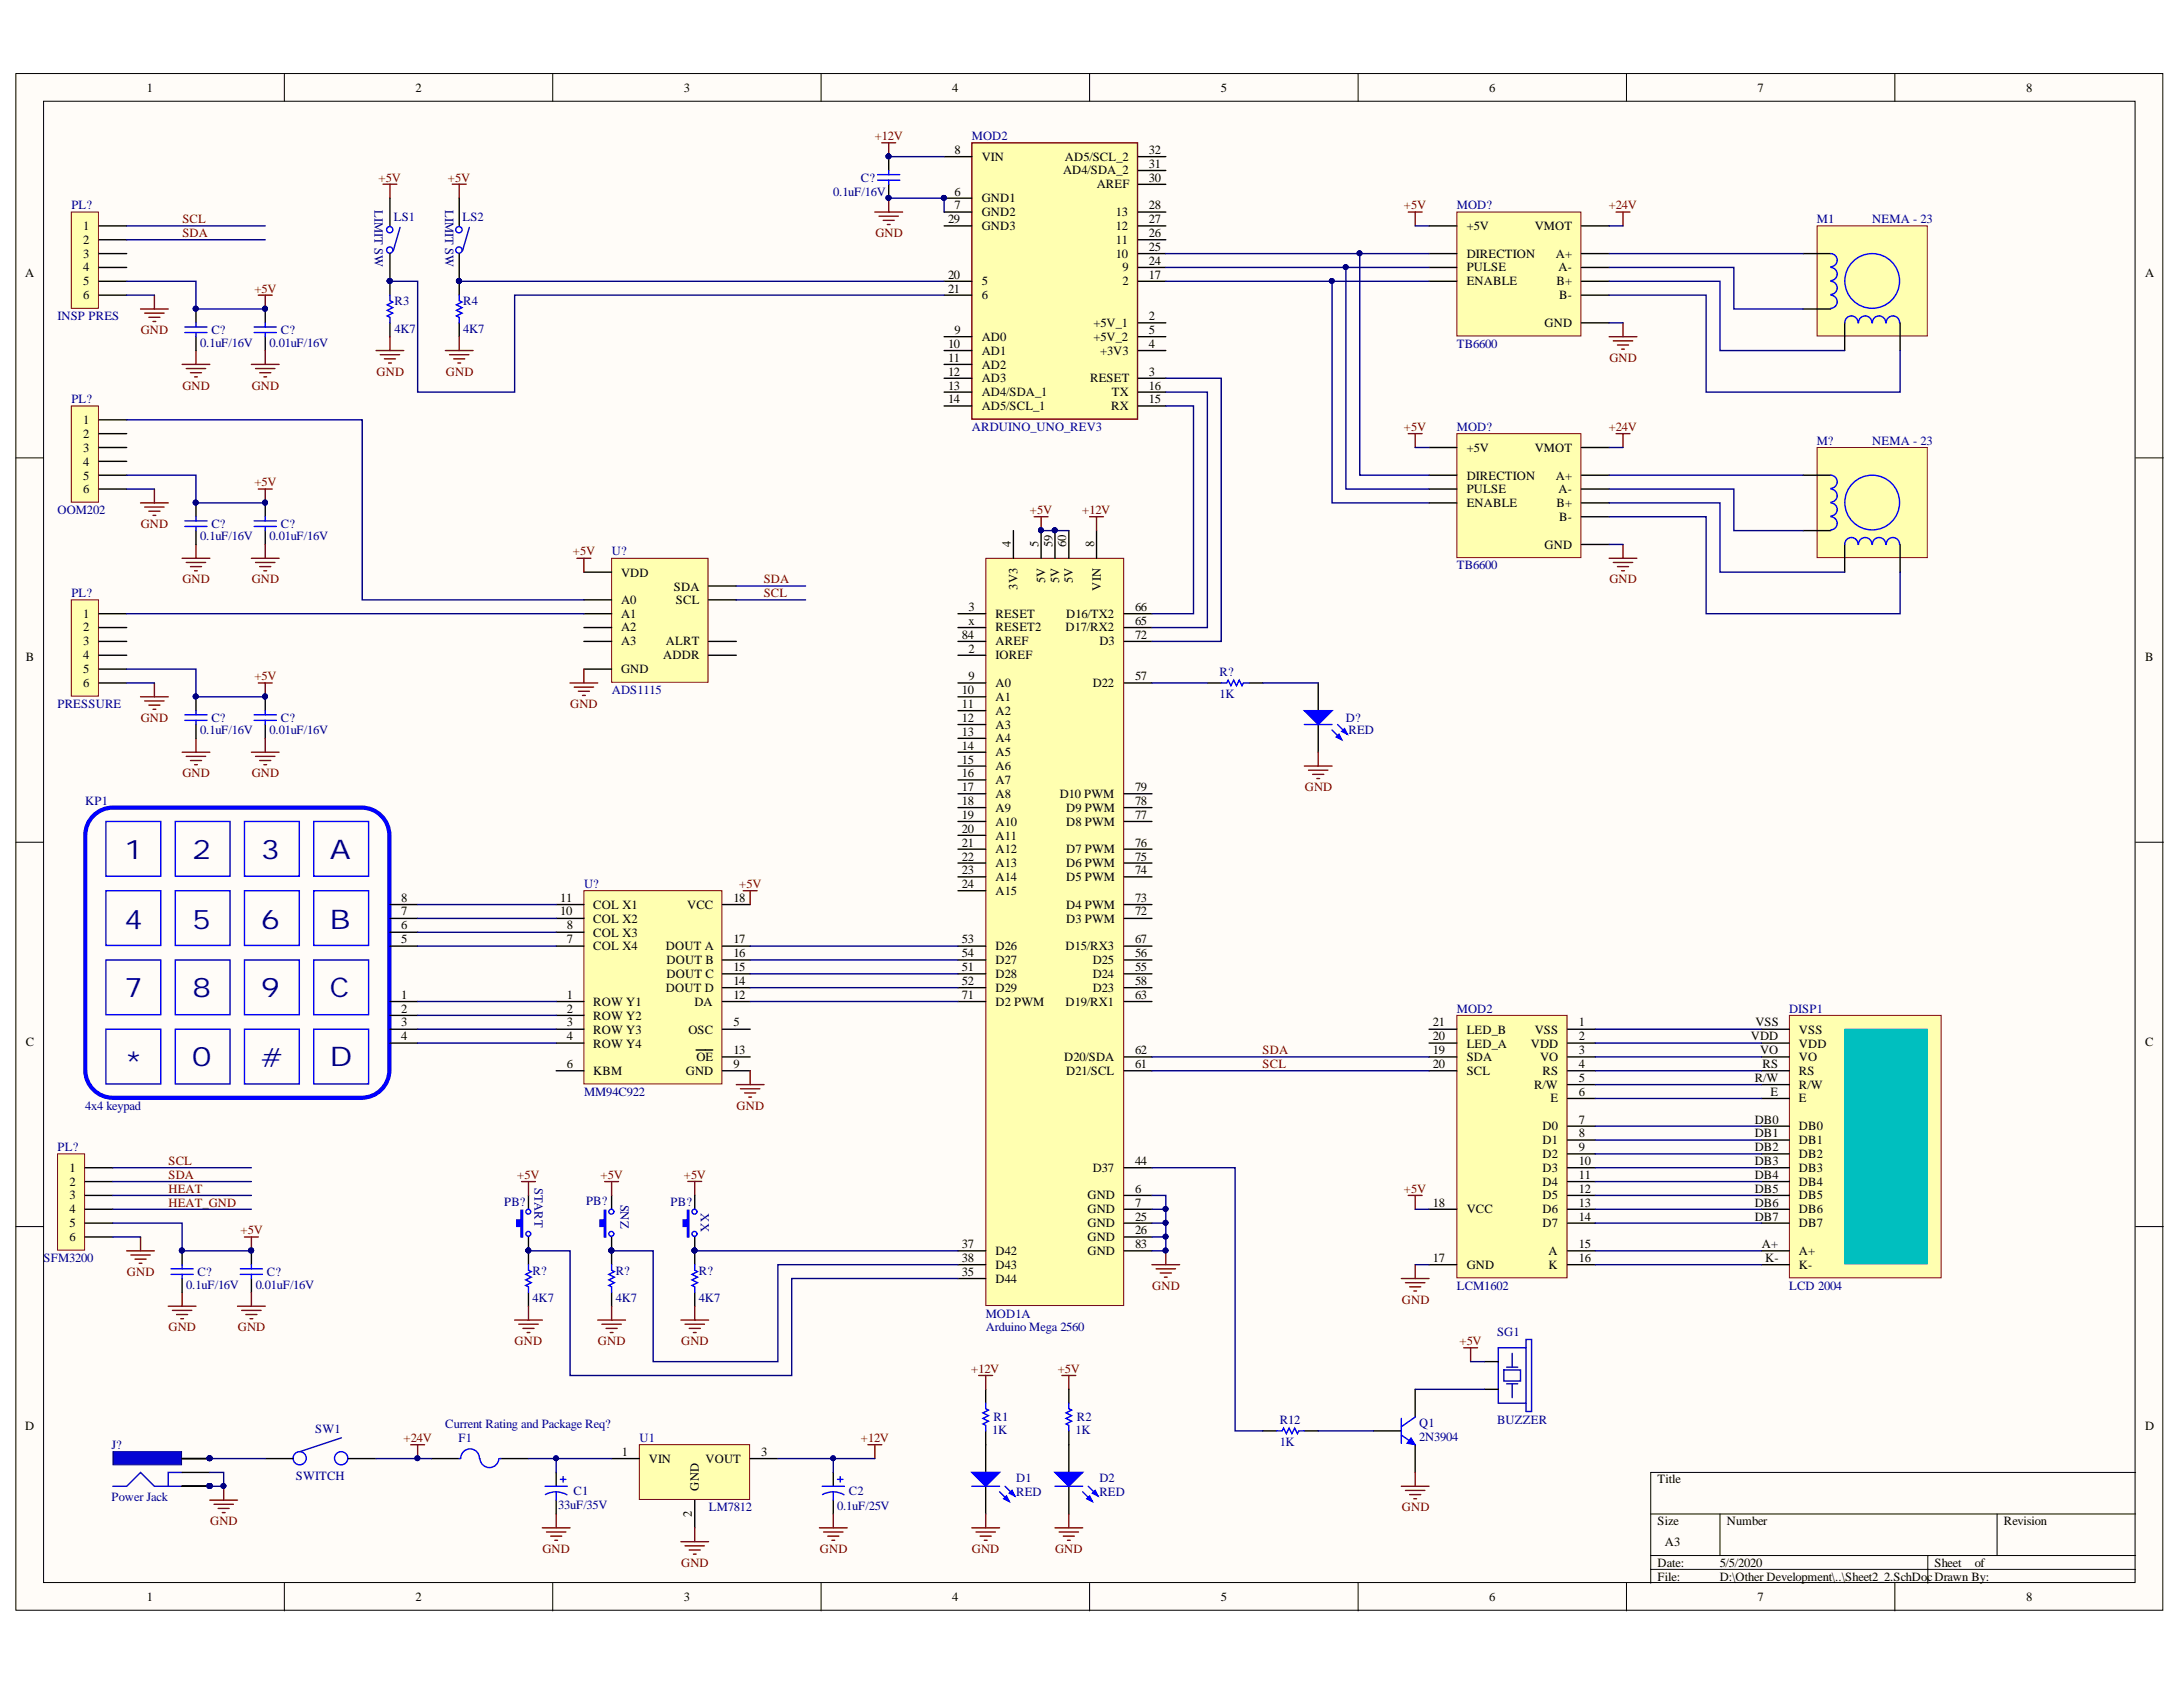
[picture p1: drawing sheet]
<svg xmlns="http://www.w3.org/2000/svg" width="279mm" height="216mm" viewBox="0 0 279 216" stroke-linecap="round" stroke-linejoin="round" font-family="sans-serif">
<defs><g id="words">
<g font-size="3.5" fill="#000080">
<text x="15.9" y="109.9">1</text>
<text x="24.6" y="109.9">2</text>
<text x="33.4" y="109.9">3</text>
<text x="42.2" y="109.9">A</text>
<text x="15.9" y="118.9">4</text>
<text x="24.6" y="118.9">5</text>
<text x="33.4" y="118.9">6</text>
<text x="42.2" y="118.9">B</text>
<text x="15.9" y="127.6">7</text>
<text x="24.6" y="127.6">8</text>
<text x="33.4" y="127.6">9</text>
<text x="42.2" y="127.6">C</text>
<text x="15.9" y="137">*</text>
<text x="24.6" y="136.4">0</text>
<text x="33.4" y="136.5">#</text>
<text x="42.2" y="136.4">D</text>
</g>
<g font-size="1.6">
<text x="18.8" y="11.8">1</text>
<text x="53.2" y="11.8">2</text>
<text x="87.5" y="11.8">3</text>
<text x="121.8" y="11.8">4</text>
<text x="156.3" y="11.8">5</text>
<text x="190.6" y="11.8">6</text>
<text x="224.9" y="11.8">7</text>
<text x="259.3" y="11.8">8</text>
<text x="122.2" y="19.7">8</text>
<text x="125.7" y="20.5">VIN</text>
<text x="136.1" y="22.3">AD4/SDA_2</text>
<text x="136.3" y="20.5">AD5/SCL_2</text>
<text x="147" y="19.7">32</text>
<text x="147" y="21.5">31</text>
<text x="147" y="23.3">30</text>
<text x="10.7" y="29.4">1</text>
<text x="121.3" y="28.6">29</text>
<text x="122.2" y="25">6</text>
<text x="122.2" y="26.8">7</text>
<text x="125.7" y="25.9">GND1</text>
<text x="125.7" y="27.6">GND2</text>
<text x="125.7" y="29.4">GND3</text>
<text x="140.4" y="24.1">AREF</text>
<text x="142.8" y="27.6">13</text>
<text x="142.8" y="29.4">12</text>
<text x="147" y="26.8">28</text>
<text x="147" y="28.6">27</text>
<text x="187.7" y="29.4">+5V</text>
<text x="196.4" y="29.4">VMOT</text>
<text x="3.2" y="35.4">A</text>
<text x="10.7" y="31.2">2</text>
<text x="10.7" y="33">3</text>
<text x="10.7" y="34.7">4</text>
<text x="121.3" y="35.7">20</text>
<text x="142.8" y="31.2">11</text>
<text x="142.8" y="33">10</text>
<text x="143.7" y="34.7">9</text>
<text x="147" y="30.4">26</text>
<text x="147" y="32.1">25</text>
<text x="147" y="33.9">24</text>
<text x="147" y="35.7">17</text>
<text x="187.7" y="33">DIRECTION</text>
<text x="187.7" y="34.7">PULSE</text>
<text x="199.1" y="33">A+</text>
<text x="199.5" y="34.7">A-</text>
<text x="274.6" y="35.4">A</text>
<text x="10.7" y="36.5">5</text>
<text x="10.7" y="38.3">6</text>
<text x="121.3" y="37.5">21</text>
<text x="125.7" y="38.3">6</text>
<text x="125.7" y="36.5">5</text>
<text x="139.9" y="41.8">+5V_1</text>
<text x="143.7" y="36.5">2</text>
<text x="147" y="41">2</text>
<text x="187.7" y="36.5">ENABLE</text>
<text x="197.7" y="41.8">GND</text>
<text x="199.2" y="36.5">B+</text>
<text x="199.6" y="38.3">B-</text>
<text x="121.3" y="44.6">10</text>
<text x="121.3" y="46.3">11</text>
<text x="122.2" y="42.8">9</text>
<text x="125.7" y="43.6">AD0</text>
<text x="125.7" y="45.4">AD1</text>
<text x="125.7" y="47.2">AD2</text>
<text x="139.9" y="43.6">+5V_2</text>
<text x="140.8" y="45.4">+3V3</text>
<text x="147" y="44.6">4</text>
<text x="147" y="42.8">5</text>
<text x="121.3" y="48.1">12</text>
<text x="121.3" y="49.9">13</text>
<text x="121.3" y="51.6">14</text>
<text x="125.7" y="48.9">AD3</text>
<text x="125.7" y="50.7">AD4/SDA_1</text>
<text x="125.7" y="52.5">AD5/SCL_1</text>
<text x="139.5" y="48.9">RESET</text>
<text x="142.2" y="52.5">RX</text>
<text x="142.3" y="50.7">TX</text>
<text x="147" y="48.1">3</text>
<text x="147" y="49.9">16</text>
<text x="147" y="51.6">15</text>
<text x="10.7" y="54.3">1</text>
<text x="10.7" y="56">2</text>
<text x="10.7" y="57.8">3</text>
<text x="10.7" y="59.6">4</text>
<text x="187.7" y="57.8">+5V</text>
<text x="196.4" y="57.8">VMOT</text>
<text x="10.7" y="61.4">5</text>
<text x="10.7" y="63.1">6</text>
<text x="187.7" y="61.4">DIRECTION</text>
<text x="187.7" y="63.1">PULSE</text>
<text x="187.7" y="64.9">ENABLE</text>
<text x="199.1" y="61.4">A+</text>
<text x="199.2" y="64.9">B+</text>
<text x="199.5" y="63.1">A-</text>
<text x="129.4" y="70" transform="rotate(-90 129.4 70)">4</text>
<text x="132.9" y="70" transform="rotate(-90 132.9 70)">5</text>
<text x="134.7" y="70" transform="rotate(-90 134.7 70)">59</text>
<text x="136.5" y="70" transform="rotate(-90 136.5 70)">60</text>
<text x="140" y="70" transform="rotate(-90 140 70)">8</text>
<text x="197.7" y="70.2">GND</text>
<text x="199.6" y="66.7">B-</text>
<text x="79.5" y="77.3">A0</text>
<text x="79.5" y="73.8">VDD</text>
<text x="86.2" y="75.6">SDA</text>
<text x="86.5" y="77.3">SCL</text>
<text x="130.2" y="75.5" transform="rotate(-90 130.2 75.5)">3V3</text>
<text x="133.8" y="74.6" transform="rotate(-90 133.8 74.6)">5V</text>
<text x="135.5" y="74.6" transform="rotate(-90 135.5 74.6)">5V</text>
<text x="137.3" y="74.6" transform="rotate(-90 137.3 74.6)">5V</text>
<text x="140.9" y="75.6" transform="rotate(-90 140.9 75.6)">VIN</text>
<text x="10.7" y="79.1">1</text>
<text x="10.7" y="80.8">2</text>
<text x="10.7" y="82.6">3</text>
<text x="79.5" y="79.1">A1</text>
<text x="79.5" y="80.8">A2</text>
<text x="79.5" y="82.6">A3</text>
<text x="85.2" y="82.6">ALRT</text>
<text x="123.1" y="81.7">84</text>
<text x="124" y="78.2">3</text>
<text x="124" y="80">x</text>
<text x="124" y="83.5">2</text>
<text x="127.4" y="79.1">RESET</text>
<text x="127.4" y="80.8">RESET2</text>
<text x="127.4" y="82.6">AREF</text>
<text x="136.4" y="80.8">D17/RX2</text>
<text x="136.5" y="79.1">D16/TX2</text>
<text x="140.7" y="82.6">D3</text>
<text x="145.3" y="80">65</text>
<text x="145.3" y="78.2">66</text>
<text x="145.3" y="81.7">72</text>
<text x="3.3" y="84.6">B</text>
<text x="10.7" y="84.4">4</text>
<text x="10.7" y="86.1">5</text>
<text x="10.7" y="87.9">6</text>
<text x="79.5" y="86.1">GND</text>
<text x="84.9" y="84.4">ADDR</text>
<text x="123.1" y="88.8">10</text>
<text x="124" y="87.1">9</text>
<text x="127.4" y="84.4">IOREF</text>
<text x="127.4" y="87.9">A0</text>
<text x="127.4" y="89.7">A1</text>
<text x="139.9" y="87.9">D22</text>
<text x="145.3" y="87.1">57</text>
<text x="274.6" y="84.6">B</text>
<text x="123.1" y="90.6">11</text>
<text x="123.1" y="92.4">12</text>
<text x="123.1" y="94.2">13</text>
<text x="123.1" y="95.9">14</text>
<text x="127.4" y="91.5">A2</text>
<text x="127.4" y="93.2">A3</text>
<text x="127.4" y="95">A4</text>
<text x="123.1" y="97.7">15</text>
<text x="123.1" y="99.5">16</text>
<text x="123.1" y="101.3">17</text>
<text x="127.4" y="96.8">A5</text>
<text x="127.4" y="98.6">A6</text>
<text x="127.4" y="100.3">A7</text>
<text x="145.3" y="101.3">79</text>
<text x="123.1" y="103">18</text>
<text x="123.1" y="104.8">19</text>
<text x="123.1" y="106.6">20</text>
<text x="127.4" y="102.1">A8</text>
<text x="127.4" y="103.9">A9</text>
<text x="127.4" y="105.7">A10</text>
<text x="127.4" y="107.4">A11</text>
<text x="135.6" y="102.1">D10 PWM</text>
<text x="136.5" y="103.9">D9 PWM</text>
<text x="136.5" y="105.7">D8 PWM</text>
<text x="145.3" y="103">78</text>
<text x="145.3" y="104.8">77</text>
<text x="123.1" y="108.4">21</text>
<text x="123.1" y="110.1">22</text>
<text x="123.1" y="111.8">23</text>
<text x="123.1" y="113.6">24</text>
<text x="127.4" y="109.2">A12</text>
<text x="127.4" y="111">A13</text>
<text x="127.4" y="112.8">A14</text>
<text x="136.5" y="112.8">D5 PWM</text>
<text x="136.5" y="111">D6 PWM</text>
<text x="136.5" y="109.2">D7 PWM</text>
<text x="145.3" y="111.8">74</text>
<text x="145.3" y="110.1">75</text>
<text x="145.3" y="108.4">76</text>
<text x="51.3" y="115.4">8</text>
<text x="51.3" y="117.2">7</text>
<text x="51.3" y="118.9">6</text>
<text x="71.7" y="117.2">10</text>
<text x="71.7" y="115.4">11</text>
<text x="72.6" y="118.9">8</text>
<text x="75.9" y="119.9">COL X3</text>
<text x="75.9" y="118.1">COL X2</text>
<text x="75.9" y="116.3">COL X1</text>
<text x="87.9" y="116.3">VCC</text>
<text x="93.9" y="115.4">18</text>
<text x="127.4" y="114.5">A15</text>
<text x="136.5" y="118.1">D3 PWM</text>
<text x="136.5" y="116.3">D4 PWM</text>
<text x="145.3" y="117.2">72</text>
<text x="145.3" y="115.4">73</text>
<text x="51.3" y="120.7">5</text>
<text x="72.6" y="120.7">7</text>
<text x="75.9" y="121.6">COL X4</text>
<text x="85.2" y="121.6">DOUT A</text>
<text x="85.3" y="125.2">DOUT C</text>
<text x="85.3" y="123.4">DOUT B</text>
<text x="93.9" y="124.3">15</text>
<text x="93.9" y="122.5">16</text>
<text x="93.9" y="120.7">17</text>
<text x="123.1" y="120.7">53</text>
<text x="123.1" y="122.5">54</text>
<text x="123.1" y="124.3">51</text>
<text x="127.4" y="121.6">D26</text>
<text x="127.4" y="123.4">D27</text>
<text x="127.4" y="125.2">D28</text>
<text x="136.4" y="121.6">D15/RX3</text>
<text x="139.9" y="125.2">D24</text>
<text x="139.9" y="123.4">D25</text>
<text x="145.3" y="120.7">67</text>
<text x="145.3" y="124.3">55</text>
<text x="145.3" y="122.5">56</text>
<text x="51.3" y="127.8">1</text>
<text x="51.3" y="129.6">2</text>
<text x="51.3" y="131.4">3</text>
<text x="72.6" y="127.8">1</text>
<text x="72.6" y="129.6">2</text>
<text x="72.6" y="131.4">3</text>
<text x="75.9" y="128.7">ROW Y1</text>
<text x="75.9" y="130.5">ROW Y2</text>
<text x="85.2" y="127">DOUT D</text>
<text x="88.9" y="128.7">DA</text>
<text x="93.9" y="131.4">5</text>
<text x="93.9" y="127.8">12</text>
<text x="93.9" y="126">14</text>
<text x="123.1" y="127.8">71</text>
<text x="123.1" y="126">52</text>
<text x="127.4" y="128.7">D2 PWM</text>
<text x="127.4" y="127">D29</text>
<text x="136.4" y="128.7">D19/RX1</text>
<text x="139.9" y="127">D23</text>
<text x="145.3" y="127.8">63</text>
<text x="145.3" y="126">58</text>
<text x="183.4" y="131.4">21</text>
<text x="202.1" y="131.4">1</text>
<text x="224.7" y="131.4">VSS</text>
<text x="3.3" y="133.8">C</text>
<text x="51.3" y="133.1">4</text>
<text x="72.6" y="133.1">4</text>
<text x="72.6" y="136.7">6</text>
<text x="75.9" y="132.3">ROW Y3</text>
<text x="75.9" y="134.1">ROW Y4</text>
<text x="75.9" y="137.6">KBM</text>
<text x="87.8" y="137.6">GND</text>
<text x="88.1" y="132.3">OSC</text>
<text x="89.1" y="135.8">OE</text>
<text x="93.9" y="136.7">9</text>
<text x="93.9" y="134.9">13</text>
<text x="136.2" y="135.8">D20/SDA</text>
<text x="136.5" y="137.6">D21/SCL</text>
<text x="145.3" y="134.9">62</text>
<text x="145.3" y="136.7">61</text>
<text x="183.4" y="136.7">20</text>
<text x="183.4" y="134.9">19</text>
<text x="183.4" y="133.1">20</text>
<text x="187.7" y="137.6">SCL</text>
<text x="187.7" y="135.8">SDA</text>
<text x="187.7" y="134.1">LED_A</text>
<text x="187.7" y="132.3">LED_B</text>
<text x="195.9" y="134.1">VDD</text>
<text x="196.4" y="132.3">VSS</text>
<text x="197.1" y="135.8">VO</text>
<text x="197.4" y="137.6">RS</text>
<text x="202.1" y="133.1">2</text>
<text x="202.1" y="134.9">3</text>
<text x="202.1" y="136.7">4</text>
<text x="224.1" y="133.1">VDD</text>
<text x="225.3" y="134.9">VO</text>
<text x="225.6" y="136.7">RS</text>
<text x="230.3" y="132.3">VSS</text>
<text x="230.3" y="134.1">VDD</text>
<text x="230.3" y="135.8">VO</text>
<text x="230.3" y="137.6">RS</text>
<text x="274.6" y="133.8">C</text>
<text x="196.3" y="139.4">R/W</text>
<text x="198.5" y="141.1">E</text>
<text x="202.1" y="138.5">5</text>
<text x="202.1" y="140.2">6</text>
<text x="202.1" y="143.8">7</text>
<text x="224.6" y="138.5">R/W</text>
<text x="224.6" y="143.8">DB0</text>
<text x="226.6" y="140.2">E</text>
<text x="230.3" y="139.4">R/W</text>
<text x="230.3" y="141.1">E</text>
<text x="8.9" y="150">1</text>
<text x="139.9" y="150">D37</text>
<text x="145.3" y="149.1">44</text>
<text x="197.4" y="144.6">D0</text>
<text x="197.4" y="146.4">D1</text>
<text x="197.4" y="148.2">D2</text>
<text x="197.4" y="150">D3</text>
<text x="202.1" y="145.6">8</text>
<text x="202.1" y="147.3">9</text>
<text x="202.1" y="149.1">10</text>
<text x="224.6" y="145.6">DB1</text>
<text x="224.6" y="147.3">DB2</text>
<text x="224.6" y="149.1">DB3</text>
<text x="230.3" y="144.6">DB0</text>
<text x="230.3" y="146.4">DB1</text>
<text x="230.3" y="148.2">DB2</text>
<text x="230.3" y="150">DB3</text>
<text x="8.9" y="151.7">2</text>
<text x="8.9" y="153.5">3</text>
<text x="8.9" y="155.3">4</text>
<text x="139.2" y="155.3">GND</text>
<text x="139.2" y="153.5">GND</text>
<text x="145.3" y="154.4">7</text>
<text x="145.3" y="152.7">6</text>
<text x="183.4" y="154.4">18</text>
<text x="187.7" y="155.3">VCC</text>
<text x="197.4" y="151.7">D4</text>
<text x="197.4" y="153.5">D5</text>
<text x="197.4" y="155.3">D6</text>
<text x="202.1" y="150.9">11</text>
<text x="202.1" y="152.7">12</text>
<text x="202.1" y="154.4">13</text>
<text x="224.6" y="150.9">DB4</text>
<text x="224.6" y="152.7">DB5</text>
<text x="224.6" y="154.4">DB6</text>
<text x="230.3" y="151.7">DB4</text>
<text x="230.3" y="153.5">DB5</text>
<text x="230.3" y="155.3">DB6</text>
<text x="8.9" y="157.1">5</text>
<text x="8.9" y="158.8">6</text>
<text x="123.1" y="159.8">37</text>
<text x="123.1" y="161.5">38</text>
<text x="127.4" y="160.6">D42</text>
<text x="139.2" y="160.6">GND</text>
<text x="139.2" y="158.8">GND</text>
<text x="139.2" y="157.1">GND</text>
<text x="145.3" y="159.8">83</text>
<text x="145.3" y="158">26</text>
<text x="145.3" y="156.2">25</text>
<text x="183.4" y="161.5">17</text>
<text x="197.4" y="157.1">D7</text>
<text x="198.2" y="160.6">A</text>
<text x="202.1" y="156.2">14</text>
<text x="202.1" y="159.8">15</text>
<text x="202.1" y="161.5">16</text>
<text x="224.6" y="156.2">DB7</text>
<text x="225.5" y="159.8">A+</text>
<text x="225.9" y="161.5">K-</text>
<text x="230.3" y="157.1">DB7</text>
<text x="230.3" y="160.6">A+</text>
<text x="123.1" y="163.3">35</text>
<text x="127.4" y="162.4">D43</text>
<text x="127.4" y="164.2">D44</text>
<text x="187.7" y="162.4">GND</text>
<text x="198.2" y="162.4">K</text>
<text x="230.3" y="162.4">K-</text>
<text x="3.2" y="183">D</text>
<text x="274.6" y="183">D</text>
<text x="79.6" y="186.3">1</text>
<text x="83" y="187.2">VIN</text>
<text x="89.5" y="190.8" transform="rotate(-90 89.5 190.8)">GND</text>
<text x="90.3" y="187.2">VOUT</text>
<text x="97.4" y="186.3">3</text>
<text x="212.2" y="189.9">Title</text>
<text x="88.5" y="194.2" transform="rotate(-90 88.5 194.2)">2</text>
<text x="212.2" y="195.2">Size</text>
<text x="213.1" y="197.9">A3</text>
<text x="221" y="195.2">Number</text>
<text x="256.5" y="195.2">Revision</text>
<text x="212.2" y="200.5">Date:</text>
<text x="212.2" y="202.3">File:</text>
<text x="220.1" y="200.5">5/5/2020</text>
<text x="220.1" y="202.3">D:\Other Development\..\Sheet2_2.SchDocDrawn By:</text>
<text x="247.6" y="200.5">Sheet</text>
<text x="252.7" y="200.5">of</text>
<text x="18.8" y="204.9">1</text>
<text x="53.2" y="204.9">2</text>
<text x="87.5" y="204.9">3</text>
<text x="121.8" y="204.9">4</text>
<text x="156.3" y="204.9">5</text>
<text x="190.6" y="204.9">6</text>
<text x="224.9" y="204.9">7</text>
<text x="259.3" y="204.9">8</text>
</g>
<g font-size="1.6" fill="#800000">
<text x="112" y="17.9">+12V</text>
<text x="48.5" y="23.3">+5V</text>
<text x="57.3" y="23.3">+5V</text>
<text x="23.3" y="28.6">SCL</text>
<text x="179.7" y="26.8">+5V</text>
<text x="205.9" y="26.8">+24V</text>
<text x="23.3" y="30.4">SDA</text>
<text x="112" y="30.4">GND</text>
<text x="32.6" y="37.5">+5V</text>
<text x="18" y="42.8">GND</text>
<text x="206" y="46.3">GND</text>
<text x="23.3" y="49.9">GND</text>
<text x="32.2" y="49.9">GND</text>
<text x="48.2" y="48.1">GND</text>
<text x="57.1" y="48.1">GND</text>
<text x="179.7" y="55.1">+5V</text>
<text x="205.9" y="55.1">+24V</text>
<text x="32.6" y="62.2">+5V</text>
<text x="131.8" y="65.8">+5V</text>
<text x="138.5" y="65.8">+12V</text>
<text x="18" y="67.5">GND</text>
<text x="73.3" y="71.1">+5V</text>
<text x="23.3" y="74.6">GND</text>
<text x="32.2" y="74.6">GND</text>
<text x="97.7" y="76.4">SCL</text>
<text x="97.7" y="74.6">SDA</text>
<text x="206" y="74.6">GND</text>
<text x="32.6" y="87.1">+5V</text>
<text x="18" y="92.4">GND</text>
<text x="73" y="90.6">GND</text>
<text x="23.3" y="99.5">GND</text>
<text x="32.2" y="99.5">GND</text>
<text x="167" y="101.3">GND</text>
<text x="94.6" y="113.6">+5V</text>
<text x="161.6" y="136.7">SCL</text>
<text x="161.6" y="134.9">SDA</text>
<text x="94.3" y="142">GND</text>
<text x="21.6" y="149.1">SCL</text>
<text x="21.6" y="150.9">SDA</text>
<text x="21.6" y="152.7">HEAT</text>
<text x="21.6" y="154.4">HEAT_GND</text>
<text x="66.2" y="150.9">+5V</text>
<text x="76.9" y="150.9">+5V</text>
<text x="87.5" y="150.9">+5V</text>
<text x="179.7" y="152.7">+5V</text>
<text x="30.8" y="158">+5V</text>
<text x="16.2" y="163.3">GND</text>
<text x="147.5" y="165.1">GND</text>
<text x="179.4" y="166.9">GND</text>
<text x="21.6" y="170.3">GND</text>
<text x="30.4" y="170.3">GND</text>
<text x="65.9" y="172.1">GND</text>
<text x="76.5" y="172.1">GND</text>
<text x="87.2" y="172.1">GND</text>
<text x="186.8" y="172.1">+5V</text>
<text x="124.3" y="175.7">+12V</text>
<text x="135.4" y="175.7">+5V</text>
<text x="51.7" y="184.5">+24V</text>
<text x="110.2" y="184.5">+12V</text>
<text x="26.9" y="195.2">GND</text>
<text x="179.4" y="193.4">GND</text>
<text x="69.4" y="198.7">GND</text>
<text x="87.2" y="200.5">GND</text>
<text x="104.9" y="198.7">GND</text>
<text x="124.4" y="198.7">GND</text>
<text x="135" y="198.7">GND</text>
</g>
<g font-size="1.6" fill="#000080">
<text x="124.4" y="17.9">MOD2</text>
<text x="110.2" y="23.3">C?</text>
<text x="9.1" y="26.8">PL?</text>
<text x="47.9" y="26.9" transform="rotate(90 47.9 26.9)">LIMIT SW</text>
<text x="50.4" y="28.2">LS1</text>
<text x="57" y="26.9" transform="rotate(90 57 26.9)">LIMIT SW</text>
<text x="59.2" y="28.2">LS2</text>
<text x="106.6" y="25">0.1uF/16V</text>
<text x="186.4" y="26.8">MOD?</text>
<text x="232.5" y="28.6">M1</text>
<text x="239.6" y="28.6">NEMA - 23</text>
<text x="7.4" y="41">INSP PRES</text>
<text x="50.5" y="39.1">R3</text>
<text x="59.3" y="39.1">R4</text>
<text x="25.6" y="44.4">0.1uF/16V</text>
<text x="27.1" y="42.8">C?</text>
<text x="34.5" y="44.4">0.01uF/16V</text>
<text x="35.9" y="42.8">C?</text>
<text x="50.5" y="42.6">4K7</text>
<text x="59.3" y="42.6">4K7</text>
<text x="186.4" y="44.6">TB6600</text>
<text x="9.1" y="51.6">PL?</text>
<text x="124.4" y="55.1">ARDUINO_UNO_REV3</text>
<text x="186.4" y="55.1">MOD?</text>
<text x="232.5" y="56.9">M?</text>
<text x="239.6" y="56.9">NEMA - 23</text>
<text x="7.4" y="65.8">OOM202</text>
<text x="25.6" y="69.1">0.1uF/16V</text>
<text x="27.1" y="67.5">C?</text>
<text x="34.5" y="69.1">0.01uF/16V</text>
<text x="35.9" y="67.5">C?</text>
<text x="78.3" y="71.1">U?</text>
<text x="9.1" y="76.4">PL?</text>
<text x="186.4" y="72.9">TB6600</text>
<text x="78.3" y="88.8">ADS1115</text>
<text x="156.1" y="89.3">1K</text>
<text x="156.1" y="86.6">R?</text>
<text x="7.4" y="90.6">PRESSURE</text>
<text x="25.6" y="94">0.1uF/16V</text>
<text x="27.1" y="92.4">C?</text>
<text x="34.5" y="94">0.01uF/16V</text>
<text x="35.9" y="92.4">C?</text>
<text x="172.2" y="92.4">D?</text>
<text x="172.6" y="94">RED</text>
<text x="10.9" y="103">KP1</text>
<text x="74.7" y="113.6">U?</text>
<text x="186.4" y="129.6">MOD2</text>
<text x="229" y="129.6">DISP1</text>
<text x="10.9" y="142">4x4 keypad</text>
<text x="74.7" y="140.2">MM94C922</text>
<text x="7.4" y="147.3">PL?</text>
<text x="64.5" y="154.4">PB?</text>
<text x="68.4" y="152" transform="rotate(90 68.4 152)">START</text>
<text x="75" y="154.3">PB?</text>
<text x="79.4" y="154.2" transform="rotate(90 79.4 154.2)">SNZ</text>
<text x="85.8" y="154.4">PB?</text>
<text x="89.7" y="155.3" transform="rotate(90 89.7 155.3)">XX</text>
<text x="5.6" y="161.5">SFM3200</text>
<text x="23.8" y="164.9">0.1uF/16V</text>
<text x="25.3" y="163.3">C?</text>
<text x="32.7" y="164.9">0.01uF/16V</text>
<text x="34.2" y="163.3">C?</text>
<text x="68.2" y="166.6">4K7</text>
<text x="68.2" y="163.1">R?</text>
<text x="78.8" y="166.6">4K7</text>
<text x="78.8" y="163.1">R?</text>
<text x="89.5" y="166.6">4K7</text>
<text x="89.5" y="163.1">R?</text>
<text x="186.4" y="165.1">LCM1602</text>
<text x="229" y="165.1">LCD 2004</text>
<text x="126.2" y="168.6">MOD1A</text>
<text x="126.2" y="170.3">Arduino Mega 2560</text>
<text x="191.6" y="170.9">SG1</text>
<text x="14.3" y="185.5">J?</text>
<text x="40.3" y="183.4">SW1</text>
<text x="57" y="182.8">Current Rating and Package Req?</text>
<text x="58.7" y="184.5">F1</text>
<text x="81.9" y="184.5">U1</text>
<text x="127" y="183.5">1K</text>
<text x="127.2" y="181.8">R1</text>
<text x="137.7" y="183.5">1K</text>
<text x="137.8" y="181.8">R2</text>
<text x="163.8" y="185">1K</text>
<text x="163.8" y="182.2">R12</text>
<text x="181.6" y="182.6">Q1</text>
<text x="181.6" y="184.4">2N3904</text>
<text x="191.6" y="182.2">BUZZER</text>
<text x="37.9" y="189.3">SWITCH</text>
<text x="73.4" y="191.3">C1</text>
<text x="108.7" y="191.4">C2</text>
<text x="130" y="189.7">D1</text>
<text x="130" y="191.5">RED</text>
<text x="140.7" y="189.7">D2</text>
<text x="140.7" y="191.5">RED</text>
<text x="14.3" y="192.1">Power Jack</text>
<text x="71.5" y="193.1">33uF/35V</text>
<text x="90.7" y="193.4">LM7812</text>
<text x="107.1" y="193.2">0.1uF/25V</text>
</g>
</g></defs>
<g fill="#fffcf8" stroke="#000" stroke-width=".13">
<path d="M2 9.4h274.8v196.7h-274.8z"/>
<path d="M5.6 13h267.7v189.5h-267.7z"/>
</g>
<g fill="none" stroke="#000" stroke-width=".13">
<path d="M36.4 9.4v3.6M70.7 9.4v3.6M105.1 9.4v3.6M139.5 9.4v3.6M173.8 9.4v3.6M208.2 9.4v3.6M242.5 9.4v3.6M2 58.6h3.6M273.3 58.6h3.6M2 107.8h3.6M273.3 107.8h3.6M2 157h3.6"/>
<path d="M273.3 157h3.6M211.3 193.8h62M211.3 199.1h62M220.1 193.8v5.3M246.7 199.1v3.5M255.6 193.8v5.3M273.3 188.4h-62v14.2M36.4 202.6v3.6M70.7 202.6v3.6M105.1 202.6v3.6M139.5 202.6v3.6M173.8 202.6v3.6"/>
<path d="M208.2 202.6v3.6M211.3 200.8h62M242.5 202.6v3.6"/>
</g>
<path d="M126.2 71.5h17.6v95.6h-17.6z" fill="#ffffb0" stroke="#800000" stroke-width=".13"/>
<g fill="none" stroke="#000" stroke-width=".18">
<path d="M122.6 78.5h3.6M129.7 67.9v3.6M133.3 67.9v3.6M135 67.9v3.6M136.8 67.9v3.6M140.3 67.9v3.6M143.9 78.5h3.5M122.6 80.3h3.6M122.6 82.1h3.6M122.6 83.9h3.6M122.6 87.4h3.6M122.6 89.2h3.6"/>
<path d="M122.6 90.9h3.6M122.6 92.7h3.6M122.6 94.5h3.6M122.6 96.3h3.6M122.6 98h3.6M122.6 99.8h3.6M143.9 80.3h3.5M143.9 82.1h3.5M143.9 87.4h3.5M122.6 101.6h3.6M122.6 103.4h3.6M122.6 105.1h3.6"/>
<path d="M122.6 106.9h3.6M122.6 108.7h3.6M122.6 110.4h3.6M122.6 112.2h3.6M122.6 114h3.6M143.9 101.6h3.5M143.9 103.4h3.5M143.9 105.1h3.5M143.9 108.7h3.5M143.9 110.4h3.5M143.9 112.2h3.5M143.9 117.5h3.5"/>
<path d="M143.9 115.8h3.5M122.6 128.2h3.6M122.6 121.1h3.6M122.6 126.4h3.6M122.6 124.6h3.6M122.6 122.9h3.6M143.9 128.2h3.5M143.9 121.1h3.5M143.9 135.3h3.5M143.9 137h3.5M143.9 126.4h3.5M143.9 124.6h3.5"/>
<path d="M143.9 122.9h3.5M143.9 158.3h3.5M143.9 156.5h3.5M143.9 154.8h3.5M143.9 153h3.5M143.9 149.4h3.5M122.6 160.1h3.6M122.6 161.9h3.6M122.6 163.6h3.6M143.9 160.1h3.5"/>
</g>
<g fill="#000080" stroke="#000080" stroke-width=".13">
<circle cx="135" cy="67.9" r=".31"/>
<circle cx="133.2" cy="67.9" r=".31"/>
</g>
<path d="M81.8 184.9h14.1v7h-14.1z" fill="#ffffb0" stroke="#800000" stroke-width=".13"/>
<path d="M78.3 186.7h3.5M88.9 192v3.5M96 186.7h3.6" fill="none" stroke="#000" stroke-width=".18"/>
<path d="M14.5 185.8h8.7v1.7h-8.7z" fill="#0000bf" stroke="#000080" stroke-width=".13"/>
<path d="M14.4 190.2h1.8l1.8-1.8 1.8 1.8h3.5M23.3 188.4h-1.8v1.8M43.7 184l-5.3 1.8" fill="none" stroke="#0000bf" stroke-width=".18"/>
<g fill="none" stroke="#000" stroke-width=".18">
<path d="M126.2 177.8v1.8M23.3 186.7h3.6M23.3 188.4h3.6M23.3 190.2h3.6M33.9 186.7h3.6M44.6 186.7h3.5M55.2 186.7h3.6M64.1 186.7h3.5M71.2 188.4v1.8M71.2 192v1.8M106.7 188.4v1.8M106.7 192v1.8"/>
<path d="M126.2 183.1v5.3M126.2 190.2v3.6"/>
</g>
<g fill="#000080" stroke="#000080" stroke-width=".13">
<circle cx="26.8" cy="186.6" r=".31"/>
<circle cx="26.8" cy="190.2" r=".31"/>
<circle cx="28.6" cy="190.2" r=".31"/>
</g>
<g fill="none" stroke="#800000" stroke-width=".18">
<path d="M26.9 192h3.5M27.4 192.5h2.5M27.9 193h1.4M28.5 193.6h.3M28.6 190.2v1.8M69.4 195.5h3.6M69.9 196.1h2.5M70.5 196.6h1.4M71 197.1h.4M71.2 193.8v1.7M87.1 197.3h3.6M87.7 197.8h2.5"/>
<path d="M88.2 198.4h1.4M88.7 198.9h.4M88.9 195.5v1.8M104.9 195.5h3.5M105.4 196.1h2.5M105.9 196.6h1.5M106.5 197.1h.3M106.7 193.8v1.7M111.1 184.9h1.8M112 184.9v1.8"/>
</g>
<g fill="none" stroke="#00f" stroke-width=".18">
<path d="M126.2 179.6v.7l.3 .2-.7 .3 .7 .4-.7 .3 .7 .4-.7 .3 .4 .2v.7M58.8 186.7h.2M59 186.6a1.2 1.2 0 0 1 1.2-1.2 1.2 1.2 0 0 1 1.2 1.3M61.4 186.7a1.21 1.21 0 0 0 1.2 1.1 1.21 1.21 0 0 0 1.2-1.1M63.9 186.7h.2M69.8 190.2h2.8M71.2 190.9l.7 .1 .7 .3M71.2 190.9l-.7 .1-.7 .3M71.2 190.9v1.1M71.7 189.3h.7M72.1 189v.7M105.2 190.2h2.9"/>
<path d="M106.7 190.9l.7 .1 .6 .3M106.7 190.9l-.8 .1-.6 .3M106.7 190.9v1.1M107.2 189.3h.7M107.5 189v.7"/>
<circle cx="38.4" cy="186.6" r=".84"/>
<circle cx="43.7" cy="186.6" r=".85"/>
</g>
<path d="M124.4 188.4h3.5l-1.7 1.8z" fill="#00f"/>
<path d="M124.4 188.4h3.5l-1.7 1.8zM127.9 190.9l1.3 1.3M128.6 190.2l1.3 1.3" fill="none" stroke="#00f" stroke-width=".18"/>
<path d="M128.5 191.8l.3-.3 .4 .7z" fill="#00f"/>
<path d="M128.5 191.8l.3-.3 .4 .7z" fill="none" stroke="#00f" stroke-width=".18"/>
<path d="M129.2 191.1l.3-.4 .4 .8z" fill="#00f"/>
<path d="M124.4 190.2h3.5M129.2 191.1l.3-.4 .4 .8z" fill="none" stroke="#00f" stroke-width=".18"/>
<path d="M125.3 176h1.7M126.2 176v1.8M124.4 195.5h3.5M124.9 196.1h2.5M125.4 196.6h1.5M126 197.1h.3M126.2 193.8v1.7" fill="none" stroke="#800000" stroke-width=".18"/>
<path d="M136.8 184.9v3.5M136.8 190.2v3.6" fill="none" stroke="#000" stroke-width=".18"/>
<path d="M135 188.4h3.6l-1.8 1.8z" fill="#00f"/>
<path d="M135 188.4h3.6l-1.8 1.8zM138.6 190.9l1.2 1.3M139.3 190.2l1.2 1.3" fill="none" stroke="#00f" stroke-width=".18"/>
<path d="M139.1 191.8l.4-.3 .3 .7z" fill="#00f"/>
<path d="M139.1 191.8l.4-.3 .3 .7z" fill="none" stroke="#00f" stroke-width=".18"/>
<path d="M139.8 191.1l.4-.4 .3 .8z" fill="#00f"/>
<g fill="none" stroke="#00f" stroke-width=".18">
<path d="M49.9 37.8v.7l.4 .2-.7 .3 .7 .4-.7 .3 .7 .4-.7 .3 .3 .2v.7M58.8 37.8v.7l.3 .2-.7 .3 .7 .4-.7 .3 .7 .4-.7 .3 .4 .2v.7M135 190.2h3.6M139.8 191.1l.4-.4 .3 .8z"/>
<circle cx="49.9" cy="32" r=".4"/>
<circle cx="49.9" cy="29.4" r=".4"/>
<circle cx="58.7" cy="32" r=".4"/>
<circle cx="58.7" cy="29.4" r=".4"/>
</g>
<g fill="none" stroke="#800000" stroke-width=".18">
<path d="M49 23.6h1.8M49.9 23.6v1.7M57.9 23.6h1.8M58.8 23.6v1.7M48.1 44.9h3.6M48.7 45.4h2.4M49.2 45.9h1.4M49.7 46.5h.4M49.9 43.1v1.8M57 44.9h3.5M57.5 45.4h2.5M58.1 45.9h1.4"/>
<path d="M58.6 46.5h.4M58.8 43.1v1.8M132.4 66.1h1.7M133.3 66.1v1.8M139.5 66.1h1.7M140.3 66.1v1.8M135.9 176h1.8M136.8 176v1.8M147.4 161.9h3.6M148 162.4h2.5M148.5 162.9h1.4M149 163.4h.4"/>
<path d="M149.2 160.1v1.8M135 195.5h3.6M135.6 196.1h2.4M136.1 196.6h1.4M136.6 197.1h.4M136.8 193.8v1.7"/>
</g>
<g fill="#000080" stroke="#000080" stroke-width=".13">
<circle cx="133.2" cy="67.9" r=".31"/>
<circle cx="149.2" cy="160" r=".31"/>
<circle cx="58.7" cy="36" r=".31"/>
<circle cx="49.9" cy="36" r=".31"/>
</g>
<path d="M51.2 29.1l-.9 3M60.1 29.1l-.9 3" fill="none" stroke="#0000bf" stroke-width=".18"/>
<path d="M49.9 25.4v3.5M49.9 32.5v5.3M58.8 25.4v3.5M58.8 32.5v5.3M49.9 41.3v1.8M58.8 41.3v1.8" fill="none" stroke="#000" stroke-width=".18"/>
<path d="M229 129.9h19.4v33.6h-19.4z" fill="#ffffb0" stroke="#800000" stroke-width=".13"/>
<g fill="none" stroke="#000" stroke-width=".18">
<path d="M225.5 131.7h3.5M225.5 133.5h3.5M225.5 135.3h3.5M225.5 137h3.5M225.5 138.8h3.5M225.5 140.6h3.5M225.5 144.1h3.5M225.5 145.9h3.5M225.5 147.7h3.5M225.5 149.4h3.5M225.5 151.2h3.5M225.5 153h3.5"/>
<path d="M225.5 154.8h3.5M225.5 156.5h3.5M181.1 177.8v3.5M190 174.3h1.8M190 177.8h1.8M225.5 160.1h3.5M225.5 161.9h3.5M175.8 183.1h3.6M181.1 184.9v3.5"/>
</g>
<path d="M236.1 131.7h10.6v30.1h-10.6z" fill="#00bfbf" stroke="#00bfbf" stroke-width=".13"/>
<path d="M179.4 163.6h3.5M179.9 164.2h2.5M180.4 164.7h1.4M181 165.2h.3M181.1 161.9v1.7" fill="none" stroke="#800000" stroke-width=".18"/>
<path d="M191.8 172.5h3.5v7.1h-3.5zM192.5 175.3h2.1v1.4h-2.1zM192.8 177.1h1.5M192.8 175h1.5M193.5 173.2v1.8M193.5 177.1v1.8M195.3 172.5v-1.1h.7v9.2h-.7v-1" fill="none" stroke="#0000bf" stroke-width=".18"/>
<path d="M179.4 183.7l1.7 1.2M179.4 181.5v3.2M181.1 181.3l-1.7 1.3" fill="none" stroke="#00f" stroke-width=".18"/>
<path d="M180.6 184l.5 .9-1-.2z" fill="#00f"/>
<path d="M180.6 184l.5 .9-1-.2z" fill="none" stroke="#00f" stroke-width=".13"/>
<path d="M187.3 172.5h1.8M188.2 172.5v1.8M179.4 190.2h3.5M179.9 190.7h2.5M180.4 191.3h1.4M181 191.8h.3M181.1 188.4v1.8" fill="none" stroke="#800000" stroke-width=".18"/>
<path d="M161.6 183.1h1.8M166.9 183.1h1.8" fill="none" stroke="#000" stroke-width=".18"/>
<path d="M163.4 183.1h.7l.2-.3 .3 .7 .4-.7 .3 .7 .4-.7 .4 .7 .1-.4h.7" fill="none" stroke="#00f" stroke-width=".18"/>
<path d="M232.6 28.9h14.1v14.1h-14.1z" fill="#ffffb0" stroke="#800000" stroke-width=".13"/>
<path d="M230.8 32.5h3.5M230.8 39.5h3.5M236.1 41.3v3.6M243.2 41.3v3.6M136.8 177.8v1.8M136.8 183.1v1.8" fill="none" stroke="#000" stroke-width=".18"/>
<g fill="none" stroke="#00f" stroke-width=".18">
<path d="M234.3 32.5a.84 .84 0 0 1 .8 .8 .84 .84 0 0 1-.8 .8M234.3 34.2a.84 .84 0 0 1 .8 .9 .84 .84 0 0 1-.8 .8M234.3 36a.84 .84 0 0 1 .8 .8 .84 .84 0 0 1-.8 .9M234.3 37.8a.84 .84 0 0 1 .8 .8 .84 .84 0 0 1-.8 .9M237.8 41.3a.84 .84 0 0 0-.8-.9 .84 .84 0 0 0-.9 .9M239.6 41.3a.85 .85 0 0 0-.9-.9 .85 .85 0 0 0-.8 .9M241.3 41.3a.85 .85 0 0 0-.8-.9 .85 .85 0 0 0-.9 .9M243.1 41.3a.85 .85 0 0 0-.8-.9 .85 .85 0 0 0-.9 .9M136.8 179.6v.7l.4 .2-.8 .3 .8 .4-.8 .3 .8 .4-.8 .3 .4 .2v.7"/>
<circle cx="239.6" cy="36" r="3.5"/>
</g>
<path d="M186.5 129.9h14.1v33.6h-14.1z" fill="#ffffb0" stroke="#800000" stroke-width=".13"/>
<g fill="none" stroke="#000" stroke-width=".18">
<path d="M182.9 131.7h3.5M182.9 133.5h3.5M182.9 135.3h3.5M182.9 137h3.5M200.6 131.7h3.6M200.6 133.5h3.6M200.6 135.3h3.6M200.6 137h3.6M200.6 138.8h3.6M182.9 154.8h3.5M200.6 140.6h3.6M200.6 144.1h3.6"/>
<path d="M200.6 145.9h3.6M200.6 147.7h3.6M200.6 149.4h3.6M200.6 151.2h3.6M200.6 153h3.6M200.6 154.8h3.6M200.6 156.5h3.6M182.9 161.9h3.5M200.6 160.1h3.6M200.6 161.9h3.6"/>
</g>
<path d="M180.2 27.1h1.8M181.1 27.1v1.8M180.2 153h1.8M181.1 153v1.8" fill="none" stroke="#800000" stroke-width=".18"/>
<path d="M186.5 27.1h15.8v15.9h-15.8z" fill="#ffffb0" stroke="#800000" stroke-width=".13"/>
<path d="M182.9 32.5h3.5M182.9 34.2h3.5M182.9 36h3.5M182.9 28.9h3.5M202.4 32.5h3.6M202.4 34.2h3.6M202.4 36h3.6M202.4 28.9h3.6M202.4 37.8h3.6M202.4 41.3h3.6" fill="none" stroke="#000" stroke-width=".18"/>
<path d="M206.8 27.1h1.8M207.7 27.1v1.8M206 43.1h3.5M206.5 43.6h2.5M207 44.2h1.4M207.6 44.7h.3M207.7 41.3v1.8" fill="none" stroke="#800000" stroke-width=".18"/>
<path d="M124.4 18.3h21.2v35.3h-21.2z" fill="#ffffb0" stroke="#800000" stroke-width=".18"/>
<g fill="none" stroke="#000" stroke-width=".18">
<path d="M113.7 20v1.8M113.7 23.6v1.8M120.8 25.4h3.6M120.8 27.1h3.6M120.8 20h3.6M120.8 28.9h3.6M120.8 37.8h3.6M120.8 36h3.6M145.7 27.1h3.5M145.7 20h3.5M145.7 21.8h3.5M145.7 23.6h3.5"/>
<path d="M145.7 28.9h3.5M145.7 30.7h3.5M145.7 32.5h3.5M145.7 34.2h3.5M145.7 36h3.5M120.8 48.4h3.6M120.8 44.9h3.6M120.8 43.1h3.6M120.8 46.6h3.6M120.8 50.2h3.6M120.8 52h3.6M145.7 41.3h3.5"/>
<path d="M145.7 48.4h3.5M145.7 44.9h3.5M145.7 43.1h3.5M145.7 50.2h3.5M145.7 52h3.5M168.7 87.4v3.5M168.7 92.7v3.6"/>
</g>
<g fill="#000080" stroke="#000080" stroke-width=".13">
<circle cx="120.8" cy="25.3" r=".31"/>
<circle cx="113.7" cy="20" r=".31"/>
<circle cx="113.7" cy="25.3" r=".31"/>
</g>
<path d="M112.9 18.3h1.7M113.7 18.3v1.7M112 27.1h3.5M112.5 27.7h2.5M113 28.2h1.5M113.6 28.7h.3M113.7 25.4v1.7" fill="none" stroke="#800000" stroke-width=".18"/>
<path d="M112.3 23.1h2.9M112.3 22.4h2.9M113.7 21.8v.6M113.7 23.1v.5" fill="none" stroke="#00f" stroke-width=".18"/>
<path d="M166.9 90.9h3.6l-1.8 1.8z" fill="#00f"/>
<path d="M166.9 90.9h3.6l-1.8 1.8zM170.5 93.4l1.2 1.3M171.2 92.7l1.2 1.3" fill="none" stroke="#00f" stroke-width=".18"/>
<path d="M171 94.3l.4-.3 .3 .7z" fill="#00f"/>
<path d="M171 94.3l.4-.3 .3 .7z" fill="none" stroke="#00f" stroke-width=".18"/>
<path d="M171.7 93.6l.4-.3 .3 .7z" fill="#00f"/>
<path d="M156.3 87.4h.7l.2-.4 .3 .8 .4-.8 .4 .8 .3-.8 .4 .8 .1-.4h.7M166.9 92.7h3.6M171.7 93.6l.4-.3 .3 .7zM21.9 162.4h2.8M21.9 163.1h2.8M23.3 161.9v.5M23.3 163.1v.5M30.8 162.4h2.8M30.8 163.1h2.8M32.2 161.9v.5M32.2 163.1v.5" fill="none" stroke="#00f" stroke-width=".18"/>
<g fill="none" stroke="#800000" stroke-width=".18">
<path d="M166.9 98h3.6M167.5 98.6h2.5M168 99.1h1.4M168.5 99.6h.4M168.7 96.3v1.7M21.5 167.2h3.6M22.1 167.7h2.4M22.6 168.2h1.4M23.1 168.8h.4M23.3 165.4v1.8M30.4 167.2h3.5M30.9 167.7h2.5"/>
<path d="M31.5 168.2h1.4M32 168.8h.4M32.2 165.4v1.8"/>
</g>
<path d="M154.5 87.4h1.8M159.8 87.4h1.8M23.3 160.1v1.8M23.3 163.6v1.8M32.2 160.1v1.8M32.2 163.6v1.8" fill="none" stroke="#000" stroke-width=".18"/>
<g fill="#000080" stroke="#000080" stroke-width=".13">
<circle cx="32.1" cy="160" r=".31"/>
<circle cx="23.3" cy="160" r=".31"/>
</g>
<path d="M7.4 147.7h3.4v12.3h-3.4z" fill="#ffffb0" stroke="#800000" stroke-width=".13"/>
<path d="M10.9 149.4h3.5M10.9 151.2h3.5M10.9 153h3.5M10.9 154.8h3.5M10.9 156.5h3.5M10.9 158.3h3.5" fill="none" stroke="#000" stroke-width=".18"/>
<path d="M18 158.3v1.8M31.3 158.3h1.8M32.2 158.3v1.8M16.2 160.1h3.6M16.7 160.6h2.5M17.3 161.1h1.4M17.8 161.7h.4M52.6 184.9h1.7M53.5 184.9v1.8" fill="none" stroke="#800000" stroke-width=".18"/>
<g fill="#000080" stroke="#000080" stroke-width=".13">
<circle cx="32.1" cy="160" r=".31"/>
<circle cx="53.4" cy="186.6" r=".31"/>
</g>
<path d="M232.6 57.3h14.1v14.1h-14.1z" fill="#ffffb0" stroke="#800000" stroke-width=".13"/>
<path d="M230.8 60.8h3.5M230.8 67.9h3.5M236.1 69.7v3.5M243.2 69.7v3.5" fill="none" stroke="#000" stroke-width=".18"/>
<g fill="none" stroke="#00f" stroke-width=".18">
<path d="M234.3 60.8a.84 .84 0 0 1 .8 .9 .84 .84 0 0 1-.8 .8M234.3 62.6a.84 .84 0 0 1 .8 .8 .84 .84 0 0 1-.8 .9M234.3 64.4a.84 .84 0 0 1 .8 .8 .84 .84 0 0 1-.8 .8M234.3 66.1a.84 .84 0 0 1 .8 .9 .84 .84 0 0 1-.8 .8M237.8 69.7a.84 .84 0 0 0-.8-.9 .84 .84 0 0 0-.9 .9M239.6 69.7a.85 .85 0 0 0-.9-.9 .85 .85 0 0 0-.8 .9M241.3 69.7a.85 .85 0 0 0-.8-.9 .85 .85 0 0 0-.9 .9M243.1 69.7a.85 .85 0 0 0-.8-.9 .85 .85 0 0 0-.9 .9"/>
<circle cx="239.6" cy="64.3" r="3.5"/>
</g>
<path d="M180.2 55.5h1.8M181.1 55.5v1.8" fill="none" stroke="#800000" stroke-width=".18"/>
<path d="M186.5 55.5h15.8v15.9h-15.8z" fill="#ffffb0" stroke="#800000" stroke-width=".13"/>
<g fill="none" stroke="#000" stroke-width=".18">
<path d="M182.9 57.3h3.5M202.4 57.3h3.6M182.9 60.8h3.5M182.9 62.6h3.5M182.9 64.4h3.5M202.4 60.8h3.6M202.4 62.6h3.6M202.4 64.4h3.6M202.4 66.1h3.6M202.4 69.7h3.6M49.9 115.8h3.6M49.9 117.5h3.6"/>
<path d="M49.9 119.3h3.6M49.9 128.2h3.6M49.9 129.9h3.6M49.9 131.7h3.6M49.9 133.5h3.6M49.9 121.1h3.6M67.6 153v1.8M67.6 158.3v3.6M78.3 153v1.8M78.3 158.3v3.6M88.9 153v1.8M88.9 158.3v3.6"/>
<path d="M67.6 165.4v1.8M78.3 165.4v1.8M88.9 165.4v1.8"/>
</g>
<g fill="none" stroke="#800000" stroke-width=".18">
<path d="M206.8 55.5h1.8M207.7 55.5v1.8M206 71.5h3.5M206.5 72h2.5M207 72.5h1.4M207.6 73h.3M207.7 69.7v1.8M66.8 151.2h1.7M67.6 151.2v1.8M77.4 151.2h1.8M78.3 151.2v1.8M88 151.2h1.8"/>
<path d="M88.9 151.2v1.8M65.9 168.9h3.5M66.4 169.5h2.5M66.9 170h1.4M67.5 170.5h.3M67.6 167.2v1.7M76.5 168.9h3.6M77 169.5h2.5M77.6 170h1.4M78.1 170.5h.4M78.3 167.2v1.7M87.1 168.9h3.6"/>
<path d="M87.7 169.5h2.5M88.2 170h1.4M88.7 170.5h.4M88.9 167.2v1.7"/>
</g>
<path d="M12 104.4a3.5 3.5 0 0 1 2.5-1h31.8a3.5 3.5 0 0 1 3.5 3.5v30a3.5 3.5 0 0 1-3.5 3.6h-31.8a3.5 3.5 0 0 1-3.6-3.6v-30a3.5 3.5 0 0 1 1.1-2.5z" fill="none" stroke="#00f" stroke-width=".53"/>
<g fill="none" stroke="#00f" stroke-width=".18">
<path d="M13.6 105.1h7v7h-7zM13.6 114h7v7h-7zM22.4 105.1h7v7h-7zM22.4 114h7v7h-7zM31.3 105.1h7v7h-7zM31.3 114h7v7h-7zM40.2 105.1h7v7h-7zM40.2 114h7v7h-7zM13.6 122.9h7v7h-7zM13.6 131.7h7v7h-7zM22.4 122.9h7v7h-7zM22.4 131.7h7v7h-7z"/>
<path d="M31.3 122.9h7v7h-7zM31.3 131.7h7v7h-7zM40.2 122.9h7v7h-7zM40.2 131.7h7v7h-7zM67.6 161.9v.7l.4 .1-.7 .4 .7 .3-.7 .4 .7 .4-.7 .3 .3 .2v.7M78.3 161.9v.7l.3 .1-.7 .4 .7 .3-.7 .4 .7 .4-.7 .3 .4 .2v.7M88.9 161.9v.7l.4 .1-.7 .4 .7 .3-.7 .4 .7 .4-.7 .3 .3 .2v.7"/>
<circle cx="67.6" cy="157.9" r=".31"/>
<circle cx="67.6" cy="155.1" r=".31"/>
<circle cx="78.2" cy="157.9" r=".31"/>
<circle cx="78.2" cy="155.1" r=".31"/>
<circle cx="88.9" cy="157.9" r=".31"/>
<circle cx="88.9" cy="155.1" r=".31"/>
</g>
<g fill="#000080" stroke="#000080" stroke-width=".13">
<circle cx="88.9" cy="160" r=".31"/>
<circle cx="78.2" cy="160" r=".31"/>
<circle cx="67.6" cy="160" r=".31"/>
</g>
<g fill="#00f" stroke="#00f" stroke-width=".13">
<path d="M77.3 154.9h.3v3.4h-.3z"/>
<path d="M76.8 156.1h.5v.9h-.5z"/>
<path d="M66.7 154.9h.2v3.4h-.2z"/>
<path d="M66.1 156.1h.5v.9h-.5z"/>
<path d="M88 154.9h.2v3.4h-.2z"/>
<path d="M87.4 156.1h.5v.9h-.5z"/>
</g>
<path d="M74.7 114h17.7v24.7h-17.7z" fill="#ffffb0" stroke="#800000" stroke-width=".13"/>
<g fill="none" stroke="#000" stroke-width=".18">
<path d="M71.2 119.3h3.5M71.2 117.5h3.5M71.2 115.8h3.5M92.5 115.8h3.5M71.2 128.2h3.5M71.2 129.9h3.5M71.2 131.7h3.5M71.2 133.5h3.5M71.2 137h3.5M71.2 121.1h3.5M89.1 134.4h2.1M92.5 128.2h3.5"/>
<path d="M92.5 131.7h3.5M92.5 137h3.5M92.5 121.1h3.5M92.5 135.3h3.5M92.5 126.4h3.5M92.5 124.6h3.5M92.5 122.9h3.5"/>
</g>
<path d="M95.1 114h1.8M96 114v1.8M94.2 138.8h3.6M94.8 139.3h2.5M95.3 139.9h1.4M96 137v1.8M95.8 140.4h.4" fill="none" stroke="#800000" stroke-width=".18"/>
<path d="M78.3 71.5h12.3v15.8h-12.3z" fill="#ffffb0" stroke="#800000" stroke-width=".13"/>
<g fill="none" stroke="#000" stroke-width=".18">
<path d="M25.1 64.4v1.7M25.1 67.9v1.8M33.9 64.4v1.7M33.9 67.9v1.8M74.7 76.8h3.6M74.7 78.5h3.6M74.7 73.2h3.6M90.7 76.8h3.5M90.7 75h3.5M74.7 80.3h3.6M74.7 82.1h3.6M74.7 85.6h3.6"/>
<path d="M90.7 82.1h3.5M90.7 83.9h3.5"/>
</g>
<g fill="none" stroke="#800000" stroke-width=".18">
<path d="M23.3 71.5h3.6M23.8 72h2.5M24.4 72.5h1.4M24.9 73h.4M25.1 69.7v1.8M32.2 71.5h3.5M32.7 72h2.5M33.2 72.5h1.5M33.8 73h.3M33.9 69.7v1.8M73.8 71.5h1.8M74.7 71.5v1.7"/>
<path d="M73 87.4h3.5M73.5 87.9h2.5M74 88.5h1.4M74.6 89h.3M74.7 85.6v1.8"/>
</g>
<g fill="#000080" stroke="#000080" stroke-width=".13">
<circle cx="33.9" cy="64.3" r=".31"/>
<circle cx="25.1" cy="64.3" r=".31"/>
</g>
<path d="M23.7 66.7h2.8M23.7 67.4h2.8M25.1 66.1v.6M25.1 67.4v.5M32.5 66.7h2.9M32.5 67.4h2.9M33.9 66.1v.6M33.9 67.4v.5" fill="none" stroke="#00f" stroke-width=".18"/>
<path d="M9.1 52h3.5v12.3h-3.5z" fill="#ffffb0" stroke="#800000" stroke-width=".13"/>
<path d="M12.7 53.7h3.5M12.7 55.5h3.5M12.7 57.3h3.5M12.7 59h3.5M12.7 60.8h3.5M12.7 62.6h3.5M25.1 89.2v1.7M25.1 92.7v1.8M33.9 89.2v1.7M33.9 92.7v1.8" fill="none" stroke="#000" stroke-width=".18"/>
<g fill="none" stroke="#800000" stroke-width=".18">
<path d="M18 64.4h3.5M18.5 64.9h2.5M19.1 65.4h1.4M19.6 66h.3M19.8 62.6v1.8M33.1 62.6h1.7M33.9 62.6v1.8M23.3 96.3h3.6M23.8 96.8h2.5M24.4 97.3h1.4M24.9 97.9h.4M25.1 94.5v1.8"/>
<path d="M32.2 96.3h3.5M32.7 96.8h2.5M33.2 97.3h1.5M33.8 97.9h.3M33.9 94.5v1.8"/>
</g>
<g fill="#000080" stroke="#000080" stroke-width=".13">
<circle cx="33.9" cy="64.3" r=".31"/>
<circle cx="33.9" cy="89.1" r=".31"/>
<circle cx="25.1" cy="89.1" r=".31"/>
</g>
<path d="M23.7 91.5h2.8M23.7 92.2h2.8M25.1 90.9v.6M25.1 92.2v.5M32.5 91.5h2.9M32.5 92.2h2.9M33.9 90.9v.6M33.9 92.2v.5" fill="none" stroke="#00f" stroke-width=".18"/>
<path d="M9.1 76.8h3.5v12.3h-3.5z" fill="#ffffb0" stroke="#800000" stroke-width=".13"/>
<path d="M25.1 39.5v1.8M33.9 39.5v1.8M25.1 43.1v1.8M33.9 43.1v1.8M12.7 78.5h3.5M12.7 80.3h3.5M12.7 82.1h3.5M12.7 83.9h3.5M12.7 85.6h3.5M12.7 87.4h3.5" fill="none" stroke="#000" stroke-width=".18"/>
<g fill="none" stroke="#800000" stroke-width=".18">
<path d="M23.3 46.6h3.6M23.8 47.2h2.5M24.4 47.7h1.4M24.9 48.2h.4M25.1 44.9v1.7M32.2 46.6h3.5M32.7 47.2h2.5M33.2 47.7h1.5M33.8 48.2h.3M33.9 44.9v1.7M18 89.2h3.5M18.5 89.7h2.5"/>
<path d="M19.1 90.2h1.4M19.6 90.8h.3M19.8 87.4v1.8M33.1 87.4h1.7M33.9 87.4v1.8"/>
</g>
<g fill="#000080" stroke="#000080" stroke-width=".13">
<circle cx="33.9" cy="89.1" r=".31"/>
<circle cx="28.6" cy="190.2" r=".31"/>
<circle cx="26.8" cy="190.2" r=".31"/>
<circle cx="71.2" cy="186.6" r=".31"/>
<circle cx="26.8" cy="186.6" r=".31"/>
<circle cx="53.4" cy="186.6" r=".31"/>
<circle cx="106.6" cy="186.6" r=".31"/>
<circle cx="135" cy="67.9" r=".31"/>
<circle cx="133.2" cy="67.9" r=".31"/>
<circle cx="149.2" cy="158.3" r=".31"/>
<circle cx="149.2" cy="156.5" r=".31"/>
<circle cx="149.2" cy="154.7" r=".31"/>
<circle cx="149.2" cy="160" r=".31"/>
<circle cx="113.7" cy="20" r=".31"/>
<circle cx="120.8" cy="25.3" r=".31"/>
<circle cx="113.7" cy="25.3" r=".31"/>
<circle cx="172.2" cy="34.2" r=".31"/>
<circle cx="170.5" cy="36" r=".31"/>
<circle cx="174" cy="32.4" r=".31"/>
<circle cx="58.7" cy="36" r=".31"/>
<circle cx="49.9" cy="36" r=".31"/>
<circle cx="32.1" cy="160" r=".31"/>
<circle cx="23.3" cy="160" r=".31"/>
<circle cx="88.9" cy="160" r=".31"/>
<circle cx="78.2" cy="160" r=".31"/>
<circle cx="67.6" cy="160" r=".31"/>
<circle cx="33.9" cy="64.3" r=".31"/>
<circle cx="25.1" cy="64.3" r=".31"/>
<circle cx="25.1" cy="89.1" r=".31"/>
<circle cx="33.9" cy="39.5" r=".31"/>
<circle cx="25.1" cy="39.5" r=".31"/>
</g>
<g fill="none" stroke="#000080" stroke-width=".18">
<path d="M49.9 36h3.6v14.2h12.4v-12.4h54.9M58.8 36h62M113.7 25.4h7.1v1.7M113.7 20h7.1M149.2 34.2h33.7M149.2 36h33.7M149.2 32.5h33.7M170.5 36v28.4h12.4M172.3 34.2v28.4h10.6M174 32.5v28.3h8.9M181.1 28.9h1.8M206 34.2h15.9v5.3h8.9"/>
<path d="M206 36h14.1v8.9h16M206 37.8h12.4v12.4h24.8v-5.3M206 32.5h24.8M206 28.9h1.7M16.2 53.7h30.2v23.1h28.3M149.2 52h3.6v26.5h-5.4M149.2 50.2h5.3v30.1h-7.1M149.2 48.4h7.1v33.7h-8.9M181.1 57.3h1.8M206 41.3h1.7M206 57.3h1.7M16.2 60.8h8.9v3.6h8.8"/>
<path d="M16.2 62.6h3.6M16.2 78.5h58.5M94.2 76.8h8.9M94.2 75h8.9M133.3 67.9h3.5M206 62.6h15.9v5.3h8.9M206 64.4h14.1v8.8h16M206 66.1h12.4v12.4h24.8v-5.3M206 60.8h24.8M206 69.7h1.7M16.2 85.6h8.9v3.6h8.8M16.2 87.4h3.6"/>
<path d="M147.4 87.4h7.1M161.6 87.4h7.1M53.5 115.8h17.7M53.5 117.5h17.7M53.5 119.3h17.7M53.5 133.5h17.7M53.5 131.7h17.7M53.5 128.2h17.7M53.5 129.9h17.7M53.5 121.1h17.7M96 128.2h26.6M96 121.1h26.6"/>
<path d="M96 122.9h26.6M96 124.6h26.6M96 126.4h26.6M147.4 137h35.5M147.4 135.3h35.5M204.2 138.8h21.3M204.2 137h21.3M204.2 135.3h21.3M204.2 133.5h21.3M204.2 131.7h21.3M14.4 156.5h8.9v3.6h8.9M14.4 158.3h3.6"/>
<path d="M14.4 154.8h17.8M14.4 149.4h17.8M14.4 153h17.8M14.4 151.2h17.8M147.4 153h1.8v7.1h-1.8M147.4 149.4h10.7v33.7h3.5M147.4 158.3h1.8M147.4 156.5h1.8M147.4 154.8h1.8M181.1 154.8h1.8M204.2 156.5h21.3M204.2 154.8h21.3"/>
<path d="M204.2 149.4h21.3M204.2 147.7h21.3M204.2 145.9h21.3M204.2 144.1h21.3M204.2 140.6h21.3M204.2 153h21.3M204.2 151.2h21.3M67.6 160.1h5.4v15.9h28.3v-12.4h21.3M78.3 160.1h5.3v14.2h16v-12.4h23M88.9 160.1h33.7M181.1 177.8h8.9M181.1 161.9h1.8"/>
<path d="M188.2 174.3h1.8M204.2 161.9h21.3M204.2 160.1h21.3M26.9 188.4h1.7v1.8h-1.7M26.9 186.7h7M48.1 186.7h7.1M67.6 186.7h10.7M71.2 186.7v1.7M99.6 186.7h12.4M106.7 186.7v1.7M168.7 183.1h7.1"/>
</g>
<path d="M23.7 41.8h2.8M23.7 42.6h2.8M25.1 41.3v.5M25.1 42.6v.5M32.5 41.8h2.9M32.5 42.6h2.9M33.9 41.3v.5M33.9 42.6v.5" fill="none" stroke="#00f" stroke-width=".18"/>
<path d="M9.1 27.1h3.5v12.4h-3.5z" fill="#ffffb0" stroke="#800000" stroke-width=".13"/>
<path d="M12.7 28.9h3.5M12.7 30.7h3.5M12.7 32.5h3.5M12.7 34.2h3.5M12.7 36h3.5M12.7 37.8h3.5" fill="none" stroke="#000" stroke-width=".18"/>
<path d="M18 39.5h3.5M19.8 37.8v1.7M33.1 37.8h1.7M33.9 37.8v1.7M18.5 40.1h2.5M19.1 40.6h1.4M19.6 41.1h.3" fill="none" stroke="#800000" stroke-width=".18"/>
<g fill="#000080" stroke="#000080" stroke-width=".13">
<circle cx="33.9" cy="39.5" r=".31"/>
<circle cx="25.1" cy="39.5" r=".31"/>
</g>
<path d="M16.2 36h8.9v3.5h8.8M16.2 37.8h3.6M16.2 28.9h17.7M16.2 30.7h17.7" fill="none" stroke="#000080" stroke-width=".18"/>
<use href="#words"/>
</svg>
